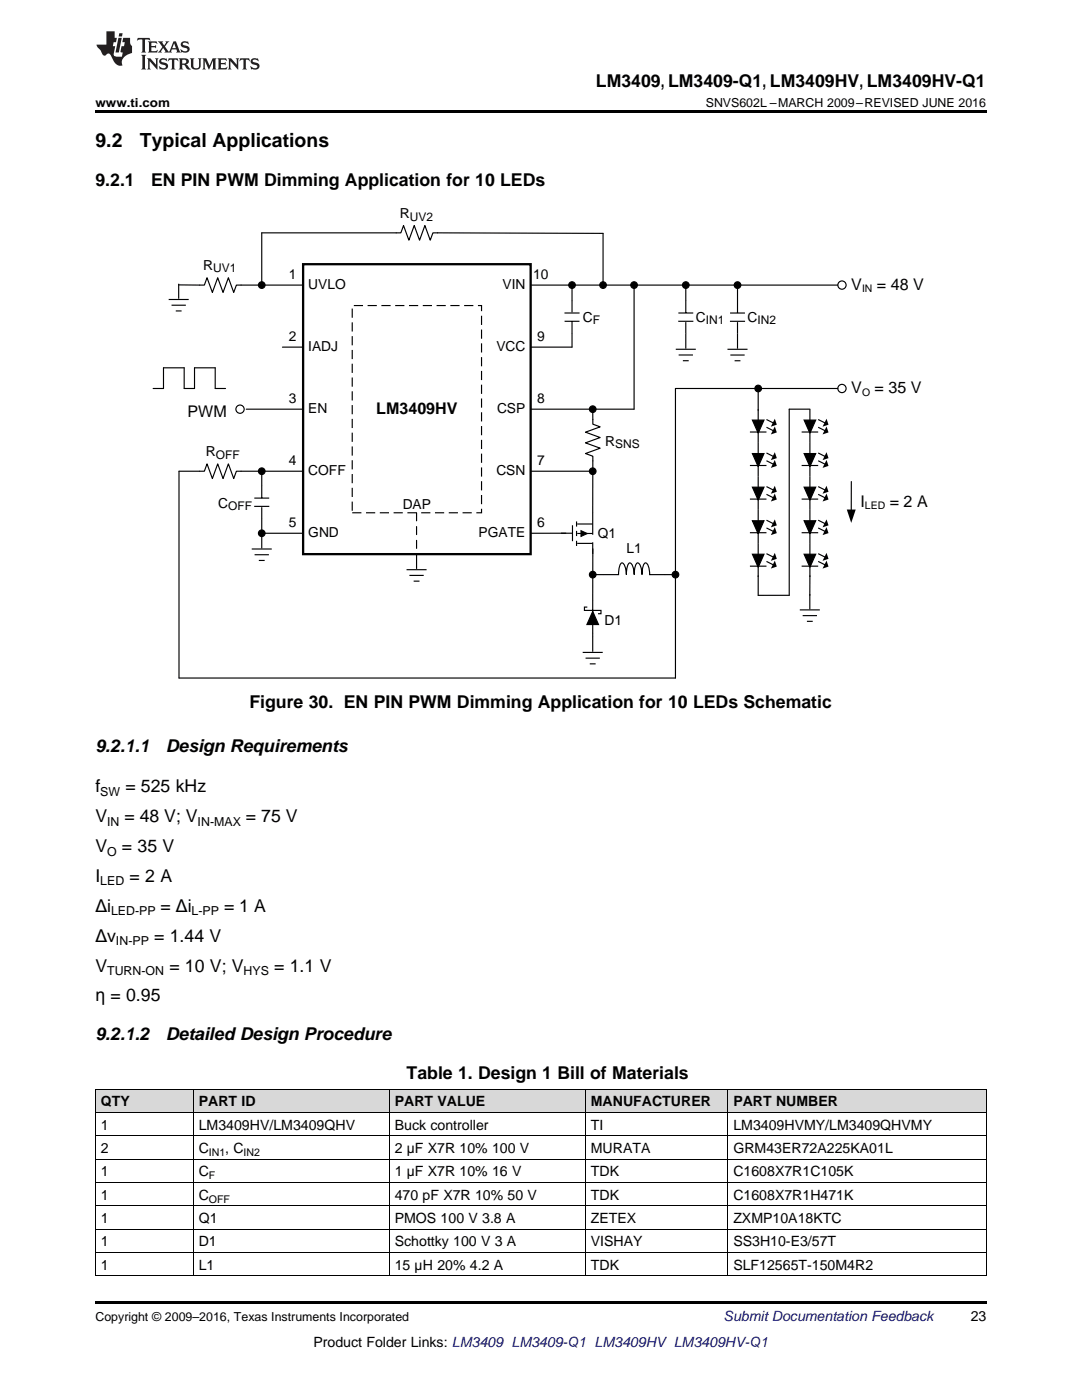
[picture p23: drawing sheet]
<svg xmlns="http://www.w3.org/2000/svg" width="216mm" height="279mm" viewBox="0 0 216 279" stroke-linecap="round" stroke-linejoin="round" font-family="sans-serif">
<defs><g id="words">
<g font-size="3.9">
<text x="19" y="29.3">9.2</text>
<text x="27.9" y="29.3">Typical Applications</text>
</g>
<g font-size="3.5">
<text x="118.9" y="17.3">LM3409, LM3409-Q1, LM3409HV, LM3409HV-Q1</text>
<text x="19" y="37.1">9.2.1</text>
<text x="30.1" y="37.1">EN PIN PWM Dimming Application for 10 LEDs</text>
<text x="49.8" y="141.3">Figure 30. EN PIN PWM Dimming Application for 10 LEDs Schematic</text>
<text x="19" y="150">9.2.1.1</text>
<text x="33.1" y="150">Design Requirements</text>
<text x="19" y="158.1">f</text>
<text x="25" y="158.1">= 525 kHz</text>
<text x="19" y="164.1">V</text>
<text x="24.8" y="164.1">= 48 V; V</text>
<text x="49.1" y="164.1">= 75 V</text>
<text x="19" y="170">V</text>
<text x="24.3" y="170">= 35 V</text>
<text x="19" y="176">I</text>
<text x="25.9" y="176">= 2 A</text>
<text x="19" y="182">Δi</text>
<text x="32" y="182">= Δi</text>
<text x="44.7" y="182">= 1 A</text>
<text x="19" y="187.9">Δv</text>
<text x="30.8" y="187.9">= 1.44 V</text>
<text x="19" y="193.9">V</text>
<text x="33.8" y="193.9">= 10 V; V</text>
<text x="54.7" y="193.9">= 1.1 V</text>
<text x="19" y="199.8">η = 0.95</text>
<text x="19" y="207.6">9.2.1.2</text>
<text x="33.1" y="207.6">Detailed Design Procedure</text>
<text x="81.1" y="215.3">Table 1. Design 1 Bill of Materials</text>
</g>
<g font-size="3.2">
<text x="169.9" y="57.9">V</text>
<text x="175" y="57.9">= 48 V</text>
<text x="37.4" y="83.1">PWM</text>
<text x="75.1" y="82.6">LM3409HV</text>
<text x="169.9" y="78.5">V</text>
<text x="174.5" y="78.5">= 35 V</text>
<text x="171.7" y="101.2">I</text>
<text x="177.5" y="101.2">= 2 A</text>
</g>
<g font-size="2.8">
<text x="79.8" y="43.5">R</text>
<text x="40.6" y="53.9">R</text>
<text x="57.7" y="55.7">1</text>
<text x="61.5" y="57.7">UVLO</text>
<text x="100.3" y="57.7">VIN</text>
<text x="106.4" y="55.7">10</text>
<text x="116.3" y="64.2">C</text>
<text x="138.8" y="64.2">C</text>
<text x="149.2" y="64.2">C</text>
<text x="57.7" y="68">2</text>
<text x="61.5" y="70.1">IADJ</text>
<text x="99" y="70.1">VCC</text>
<text x="107.2" y="68">9</text>
<text x="57.7" y="80.4">3</text>
<text x="61.5" y="82.5">EN</text>
<text x="99.2" y="82.5">CSP</text>
<text x="107.2" y="80.4">8</text>
<text x="120.8" y="89">R</text>
<text x="41.1" y="91">R</text>
<text x="57.7" y="92.8">4</text>
<text x="61.5" y="94.9">COFF</text>
<text x="99" y="94.9">CSN</text>
<text x="107.2" y="92.8">7</text>
<text x="43.5" y="101.3">C</text>
<text x="80.4" y="101.6">DAP</text>
<text x="57.7" y="105.2">5</text>
<text x="61.5" y="107.2">GND</text>
<text x="95.5" y="107.2">PGATE</text>
<text x="107.2" y="105.2">6</text>
<text x="119.3" y="107.3">Q1</text>
<text x="125" y="110.3">L1</text>
<text x="120.6" y="124.7">D1</text>
<text x="20.1" y="220.8">QTY</text>
<text x="39.7" y="220.8">PART ID</text>
<text x="78.8" y="220.8">PART VALUE</text>
<text x="117.9" y="220.8">MANUFACTURER</text>
<text x="146.3" y="220.8">PART NUMBER</text>
<text x="20.1" y="225.5">1</text>
<text x="39.7" y="225.5">LM3409HV/LM3409QHV</text>
<text x="78.8" y="225.5">Buck controller</text>
<text x="117.9" y="225.5">TI</text>
<text x="146.3" y="225.5">LM3409HVMY/LM3409QHVMY</text>
<text x="20.1" y="230.1">2</text>
<text x="39.7" y="230.1">C</text>
<text x="45" y="230.1">, C</text>
<text x="78.8" y="230.1">2 µF X7R 10% 100 V</text>
<text x="117.9" y="230.1">MURATA</text>
<text x="146.3" y="230.1">GRM43ER72A225KA01L</text>
<text x="20.1" y="234.8">1</text>
<text x="20.1" y="239.4">1</text>
<text x="39.7" y="234.8">C</text>
<text x="39.7" y="239.4">C</text>
<text x="78.8" y="234.8">1 µF X7R 10% 16 V</text>
<text x="78.8" y="239.4">470 pF X7R 10% 50 V</text>
<text x="117.9" y="234.8">TDK</text>
<text x="117.9" y="239.4">TDK</text>
<text x="146.3" y="234.8">C1608X7R1C105K</text>
<text x="146.3" y="239.4">C1608X7R1H471K</text>
<text x="20.1" y="244.1">1</text>
<text x="39.7" y="244.1">Q1</text>
<text x="78.8" y="244.1">PMOS 100 V 3.8 A</text>
<text x="117.9" y="244.1">ZETEX</text>
<text x="146.3" y="244.1">ZXMP10A18KTC</text>
<text x="20.1" y="248.7">1</text>
<text x="39.7" y="248.7">D1</text>
<text x="78.8" y="248.7">Schottky 100 V 3 A</text>
<text x="117.9" y="248.7">VISHAY</text>
<text x="146.3" y="248.7">SS3H10-E3/57T</text>
<text x="20.1" y="253.4">1</text>
<text x="39.7" y="253.4">L1</text>
<text x="78.8" y="253.4">15 µH 20% 4.2 A</text>
<text x="117.9" y="253.4">TDK</text>
<text x="146.3" y="253.4">SLF12565T-150M4R2</text>
<text x="193.7" y="263.6">23</text>
<text x="62.5" y="268.9">Product Folder Links: LM3409 LM3409-Q1 LM3409HV LM3409HV-Q1</text>
</g>
<text font-size="2.8" fill="#0000c8" x="144.4" y="263.6">Submit Documentation Feedback</text>
<g font-size="2.5">
<text x="19" y="21.4">www.ti.com</text>
<text x="140.8" y="21.4">SNVS602L –MARCH 2009–REVISED JUNE 2016</text>
<text x="20" y="158.8">SW</text>
<text x="21.4" y="164.8">IN</text>
<text x="39.4" y="164.8">IN-MAX</text>
<text x="21.4" y="170.7">O</text>
<text x="20" y="176.7">LED</text>
<text x="22.2" y="182.7">LED-PP</text>
<text x="38.2" y="182.7">L-PP</text>
<text x="23.1" y="188.6">IN-PP</text>
<text x="21.4" y="194.6">TURN-ON</text>
<text x="48.6" y="194.6">HYS</text>
<text x="19" y="263.6">Copyright © 2009–2016, Texas Instruments Incorporated</text>
</g>
<g font-size="2.4">
<text x="81.8" y="44.1">UV2</text>
<text x="42.5" y="54.4">UV1</text>
<text x="118.3" y="64.7">F</text>
<text x="140.8" y="64.7">IN1</text>
<text x="151.1" y="64.7">IN2</text>
<text x="122.8" y="89.5">SNS</text>
<text x="43.1" y="91.5">OFF</text>
<text x="45.5" y="101.8">OFF</text>
</g>
<g font-size="2.1">
<text x="172" y="58.3">IN</text>
<text x="172" y="78.9">O</text>
<text x="172.6" y="101.6">LED</text>
<text x="41.7" y="230.7">IN1</text>
<text x="48.6" y="230.7">IN2</text>
<text x="41.7" y="235.3">F</text>
<text x="41.7" y="240">OFF</text>
</g>
</g></defs>
<g fill="#d8d8d8">
<path d="M19 217.4h19.6v4.7h-19.6z"/>
<path d="M38.6 217.4h39.1v4.7h-39.1z"/>
<path d="M77.7 217.4h39.1v4.7h-39.1z"/>
<path d="M116.8 217.4h28.5v4.7h-28.5z"/>
<path d="M145.3 217.4h51.5v4.7h-51.5z"/>
</g>
<path d="M19 259.7h177.8v.5h-177.8z" fill="#000"/>
<g fill="none" stroke="#000" stroke-width=".2">
<path d="M19 217.4h177.8M19.1 217.4v37.3M38.5 217.4v37.3M77.7 217.4v37.3M116.8 217.4v37.3M145.2 217.4v37.3M196.8 217.4v37.3M19 236h177.8M19 231.3h177.8M19 226.7h177.8M19 222h177.8M19 254.6h177.8"/>
<path d="M19 250h177.8M19 245.3h177.8M19 240.6h177.8"/>
</g>
<path d="M60.5 52.7h45.4v57.9h-45.4z" fill="none" stroke="#000" stroke-width=".46"/>
<g fill="none" stroke="#000" stroke-width=".23">
<path d="M114.1 60v2.3M136.8 60v2.5M112.6 62.5h3.1M112.7 64.1h2.9M114.1 64.1v2.5M134.8 69.7h4M135.3 64.1h3.1M135.4 62.5h2.9M135.4 70.8h2.9M136.3 72h1.1M136.8 64.3v5.2M118.3 83.7v1l1.5 .5-3 1.1 3 1-3 1.1 3 1-3 1.1 1.5 .5v1"/>
<path d="M149.6 86.2h3.3M150.1 83.8h2.3l-1.1 2.6zM151.3 81.7v6.7M152.9 85.3l1.5 .7M152.9 83.7l1.5 .7M50.2 109.6h4M50.8 110.7h2.9M51.6 111.9h1.2M52.2 106.4v3M118.3 119.8v6.6M120.3 114.7h3.1a2.94 2.94 0 0 1 .7-2.4 2.47 2.47 0 0 1 .9 2.4 2.91 2.91 0 0 1 .7-2.4 2.46 2.46 0 0 1 .8 2.4 2.91 2.91 0 0 1 .7-2.4 2.45 2.45 0 0 1 .9 2.4 2.91 2.91 0 0 1 .7-2.4 2.34 2.34 0 0 1 .8 2.4h3.1M116.3 130.2h4"/>
<path d="M116.8 131.3h2.9M117.2 121.2h-.6v.6h3.3v.7h-.6M117.7 132.5h1.2M118.3 122l1.1 2.6h-2.3zM118.3 127.1v2.9"/>
<circle cx="136.8" cy="56.9" r=".66"/>
</g>
<g fill="#000">
<path d="M150.1 83.8h2.3l-1.1 2.6zM154.6 85.1l.4 1.2-1.2 .4zM154.6 83.6l.4 1.2-1.2 .4zM118.3 122l1.1 2.6h-2.3z"/>
<circle cx="136.8" cy="56.9" r=".66"/>
</g>
<circle cx="168" cy="56.9" r=".83" fill="#fff"/>
<g fill="none" stroke="#000" stroke-width=".23">
<circle cx="52.2" cy="56.9" r=".66"/>
<circle cx="114.1" cy="56.9" r=".66"/>
<circle cx="126.5" cy="56.9" r=".66"/>
<circle cx="168" cy="56.9" r=".83"/>
<circle cx="118.3" cy="94" r=".66"/>
<circle cx="118.3" cy="81.7" r=".66"/>
<circle cx="118.3" cy="114.7" r=".66"/>
<circle cx="134.8" cy="114.7" r=".66"/>
</g>
<g fill="#000">
<circle cx="52.2" cy="56.9" r=".66"/>
<circle cx="114.1" cy="56.9" r=".66"/>
<circle cx="126.5" cy="56.9" r=".66"/>
<circle cx="118.3" cy="94" r=".66"/>
<circle cx="118.3" cy="81.7" r=".66"/>
<circle cx="118.3" cy="114.7" r=".66"/>
<circle cx="134.8" cy="114.7" r=".66"/>
</g>
<circle cx="168" cy="77.5" r=".83" fill="#fff"/>
<g fill="none" stroke="#000" stroke-width=".23">
<path d="M33.7 59.8h4M35.7 56.9h5.1l.5-1.5 1.1 3 1-3 1.1 3 1.1-3 1 3 .6-1.5h13.3M35.7 56.6v3M52.2 56.9v-10.4h27.8l.5-1.5 1.1 2.9 1.1-2.9 1 2.9 1.1-2.9 1 2.9 .6-1.4 33.9 .1v10.3M105.9 56.9h61.3M114.1 56.9v3.1M126.5 56.9v24.8h-20.6M136.8 56.9v3.1M147.2 56.9v5.6M30.6 77.5h2v-4.1h4.2v4.1h2v-4.1h4.1v4.1h2.1M34.2 60.9h2.9M35.1 62.1h1.1"/>
<path d="M56.4 69.3h4.1M114.1 66.6v2.7h-8.2M145.2 69.7h4M145.7 64.1h3M145.7 62.5h2.9M145.7 70.9h2.9M146.6 72h1.1M147.2 64.3v5.3M151.3 77.5v4.4M167.2 77.5h-32.4v57.8h-99.1v-41.3h5.1l.5-1.4 1.1 2.9 1-2.9 1.1 2.9 1.1-2.9 1 2.9 .6-1.5h13.3M49.1 81.7h11.4M50.7 99.4h3"/>
<path d="M52.2 94v5.4M105.9 94h12.4M118.3 81.7v2M118.3 92v14.7M149.6 92.9h3.3M149.6 99.6h3.3M150.1 90.5h2.3l-1.1 2.6zM150.1 97.2h2.3l-1.1 2.6zM151.3 88.3v30.5h6.2v-37.1h4.1v33.4M152.9 92l1.5 .7M152.9 90.4l1.5 .7M152.9 98.7l1.5 .7"/>
<path d="M152.9 97.1l1.5 .7M160 92.9h3.3M160 99.6h3.3M160 86.2h3.3M160.5 83.8h2.3l-1.2 2.6zM160.5 90.5h2.3l-1.2 2.6zM160.5 97.2h2.3l-1.2 2.6zM163.3 97.1l1.4 .7M163.3 85.3l1.4 .7M163.3 83.7l1.4 .7M163.3 92l1.4 .7M163.3 90.4l1.4 .7"/>
<path d="M163.3 98.7l1.4 .7M169.9 96.1v5.8M50.7 101.1h3M52.2 101.2v5.5M52.2 106.4h8.3M81.1 113.7h4M81.7 114.8h2.8M82.5 116h1.2M83.1 110.6v2.9M114.1 106.4h-8.2M114.2 104.8v3.2M115 104.1v1"/>
<path d="M115 106v1M115 107.9v1.1M115.2 106.5h3.1M115.2 104.6h3.1M115.2 108.4h3.1M115.9 105.9l1.3 .6-1.3 .5zM118.3 108.2v11.6M118.3 114.7h2M132.7 114.7h2.1M149.6 106.3h3.3M149.6 113h3.3M150.1 103.9h2.3l-1.1 2.6z"/>
<path d="M150.1 110.6h2.3l-1.1 2.6zM152.9 105.4l1.5 .7M152.9 103.8l1.5 .7M152.9 112l1.5 .8M152.9 110.5l1.5 .7M160 106.3h3.3M160 113h3.3M160.5 103.9h2.3l-1.2 2.6zM160.5 110.6h2.3l-1.2 2.6zM161.6 118.6v3M163.3 105.4l1.4 .7M163.3 103.8l1.4 .7"/>
<path d="M163.3 112l1.4 .8M163.3 110.5l1.4 .7M118.3 126.4v.7M159.6 121.7h4M160.2 122.9h2.8M161 124h1.2"/>
<circle cx="120.3" cy="56.9" r=".66"/>
<circle cx="147.2" cy="56.9" r=".66"/>
<circle cx="151.3" cy="77.5" r=".66"/>
<circle cx="168" cy="77.5" r=".83"/>
<circle cx="52.2" cy="94" r=".66"/>
<circle cx="52.2" cy="106.4" r=".66"/>
</g>
<g fill="#000">
<path d="M150.1 90.5h2.3l-1.1 2.6zM150.1 97.2h2.3l-1.1 2.6zM154.6 91.8l.4 1.2-1.2 .4zM154.6 90.2l.4 1.2-1.2 .4zM154.6 96.9l.4 1.2-1.2 .4zM160.5 83.8h2.3l-1.2 2.6zM160.5 90.5h2.3l-1.2 2.6zM160.5 97.2h2.3l-1.2 2.6zM164.9 85.1l.4 1.2-1.2 .4zM164.9 83.6l.4 1.2-1.2 .4zM164.9 91.8l.4 1.2-1.2 .4zM164.9 90.2l.4 1.2-1.2 .4z"/>
<path d="M164.9 96.9l.4 1.2-1.2 .4zM115.9 105.9l1.3 .6-1.3 .5zM150.1 103.9h2.3l-1.1 2.6zM150.1 110.6h2.3l-1.1 2.6zM154.6 98.5l.4 1.2-1.2 .4zM154.6 105.2l.4 1.2-1.2 .4zM154.6 103.7l.4 1.1-1.2 .4zM154.6 111.9l.4 1.2-1.2 .4zM154.6 110.3l.4 1.2-1.2 .4zM160.5 103.9h2.3l-1.2 2.6zM160.5 110.6h2.3l-1.2 2.6zM164.9 98.5l.4 1.2-1.2 .4z"/>
<path d="M164.9 105.2l.4 1.2-1.2 .4zM164.9 103.7l.4 1.1-1.2 .4zM164.9 111.9l.4 1.2-1.2 .4zM164.9 110.3l.4 1.2-1.2 .4zM169 101.7h1.7l-.8 2.7z"/>
<circle cx="120.3" cy="56.9" r=".66"/>
<circle cx="147.2" cy="56.9" r=".66"/>
<circle cx="151.3" cy="77.5" r=".66"/>
<circle cx="52.2" cy="94" r=".66"/>
<circle cx="52.2" cy="106.4" r=".66"/>
</g>
<path d="M70.3 61h25.8v41.3h-25.8z" fill="none" stroke="#000" stroke-width=".23" stroke-dasharray="1.8 .9" stroke-linecap="butt"/>
<path d="M83.1 102.3v8.3" fill="none" stroke="#000" stroke-width=".23" stroke-dasharray="1.6 1.1"/>
<circle cx="47.9" cy="81.7" r=".83" fill="#fff"/>
<g fill="none" stroke="#000" stroke-width=".23">
<path d="M161.6 114.9v3.9"/>
<circle cx="47.9" cy="81.7" r=".83"/>
</g>
<path d="M19 22h177.8v.5h-177.8z" fill="#000"/>
<g fill="#231f20">
<path d="M27.5 7.6l-.1 .5 .4-.2h.6v.1v2.1l-.2 .4h1l-.3-.4v-2.1l.1-.1h.5l.5 .2-.2-.5zM29.5 8.3l.2 .3v1.5l-.2 .4h1.8l.2-.6a1.04 1.04 0 0 1-1.3 .2v-.7h.6l.3 .2v-.6l-.3 .2h-.6v-.6l.8-.1 .4 .3-.2-.5zM31.5 8.3l.9 1.1-.9 1.1h.8l-.2-.2 .5-.7 .4 .7-.2 .2h1.5l-.1-.2 .1-.4h.9l.1 .4-.2 .2h1l-.3-.3-.7-1.9h-.5l-.9 2-.8-1 .9-1h-.8l.1 .3-.3 .5-.4-.6 .2-.2zM34.7 8.6l.4 1h-.7zM36.3 8.4a.63 .63 0 0 0-.2 .7 .63 .63 0 0 0 .6 .4l.6 .2 .1 .2a.75 .75 0 0 1-.7 .4 .75 .75 0 0 1-.6-.5l.1 .7 .1-.1a1.11 1.11 0 0 0 1.5-.6 1.13 1.13 0 0 0-1.2-.8l-.1-.4a1.04 1.04 0 0 1 1.2 .2l-.2-.5-.1 .1-.5-.2zM28.2 10.9l.2 .4v2.2l-.2 .4h1l-.3-.4v-2.2l.3-.4zM29.3 11.6l.3 .4v1.5l-.3 .4h.8l-.2-.4v-1.3l1.5 1.7v-1.9l.2-.4h-.7l.2 .4v.9l-1.1-1.3zM32 11.8a.62 .62 0 0 0-.2 .7 .62 .62 0 0 0 .6 .4l.6 .1 .1 .3a.76 .76 0 0 1-.7 .3 .76 .76 0 0 1-.6-.4l.1 .7 .1-.1a1.11 1.11 0 0 0 1.5-.6 1.13 1.13 0 0 0-1.2-.8l-.1-.4a1.04 1.04 0 0 1 1.2 .2l-.2-.6-.1 .1-.5-.1zM33.7 11.6l-.2 .6a.61 .61 0 0 1 .8-.3v1.6l-.2 .4h.9l-.2-.4v-1.6a.63 .63 0 0 1 .8 .3l-.2-.6zM35.6 11.6l.3 .4v1.5l-.3 .4h1l-.2-.2v-.8l.5 .2a.76 .76 0 0 0 1.2 .7l-1-1a.58 .58 0 0 0 .6-.5 .58 .58 0 0 0-.5-.6zM36.4 11.9h.1a.45 .45 0 0 1 .5 .1 .45 .45 0 0 1 .1 .5l-.7 .2zM37.9 11.6l.2 .2a2.17 2.17 0 0 0 .3 1.9 .99 .99 0 0 0 1.6-.6v-1.1l.2-.4h-.7l.2 .2a1.92 1.92 0 0 1-.2 1.8 .6 .6 0 0 1-.9-.5v-1.1l.2-.4zM40.4 11.6l.2 .4v1.5l-.2 .4h.7l-.2-.4v-1.4l.8 1.8 .8-1.8v1.4l-.2 .4h.9l-.2-.4v-1.5l.2-.4h-.8l-.6 1.5-.6-1.5zM43.4 11.6l.2 .4v1.5l-.2 .4h1.8l.2-.6a1.04 1.04 0 0 1-1.3 .1v-.6h.5l.4 .2v-.6l-.4 .2h-.5v-.7h.8l.3 .3-.1-.6zM45.5 11.6l.2 .4v1.5l-.2 .4h.7l-.2-.4v-1.3l1.5 1.7v-1.9l.2-.4h-.7l.2 .4v.9l-1.1-1.3zM47.9 11.6l-.1 .6a.61 .61 0 0 1 .8-.3v1.6l-.3 .4h1l-.3-.4 .1-1.6a.63 .63 0 0 1 .7 .3l-.1-.6zM50.2 11.8a.62 .62 0 0 0-.2 .7 .62 .62 0 0 0 .6 .4l.6 .1 .2 .3a.76 .76 0 0 1-.8 .3 .76 .76 0 0 1-.6-.4l.1 .7 .2-.1a1.11 1.11 0 0 0 1.5-.6 1.13 1.13 0 0 0-1.3-.8l-.1-.4a1.04 1.04 0 0 1 1.2 .2l-.1-.6-.2 .1-.5-.1z"/>
<path d="M21.2 6.3v2.6h-1.9l.1 .4 .7 .9a.91 .91 0 0 0 1 .8 .56 .56 0 0 1 .5-.3 .56 .56 0 0 1 .5 .3l.4 .8a1.53 1.53 0 0 0 1.9 1.2 1.54 1.54 0 0 1 1-2.1l.9-.3v-1.4a1.52 1.52 0 0 1-.3-1.6h-1.4l-.2 .8h.5l-.2 .8h-.4l-.2 1v.2l.4 .1-.2 .8a1.93 1.93 0 0 1-1.6-.3l.3-1.8h-.5l.2-.8h.4l.2-.8h-.4v-1.3zM23.6 7.6l-.6 2.9h.7l.6-2.9zM23.8 6.6l-.1 .7h.6l.2-.7z"/>
</g>
<use href="#words"/>
</svg>
